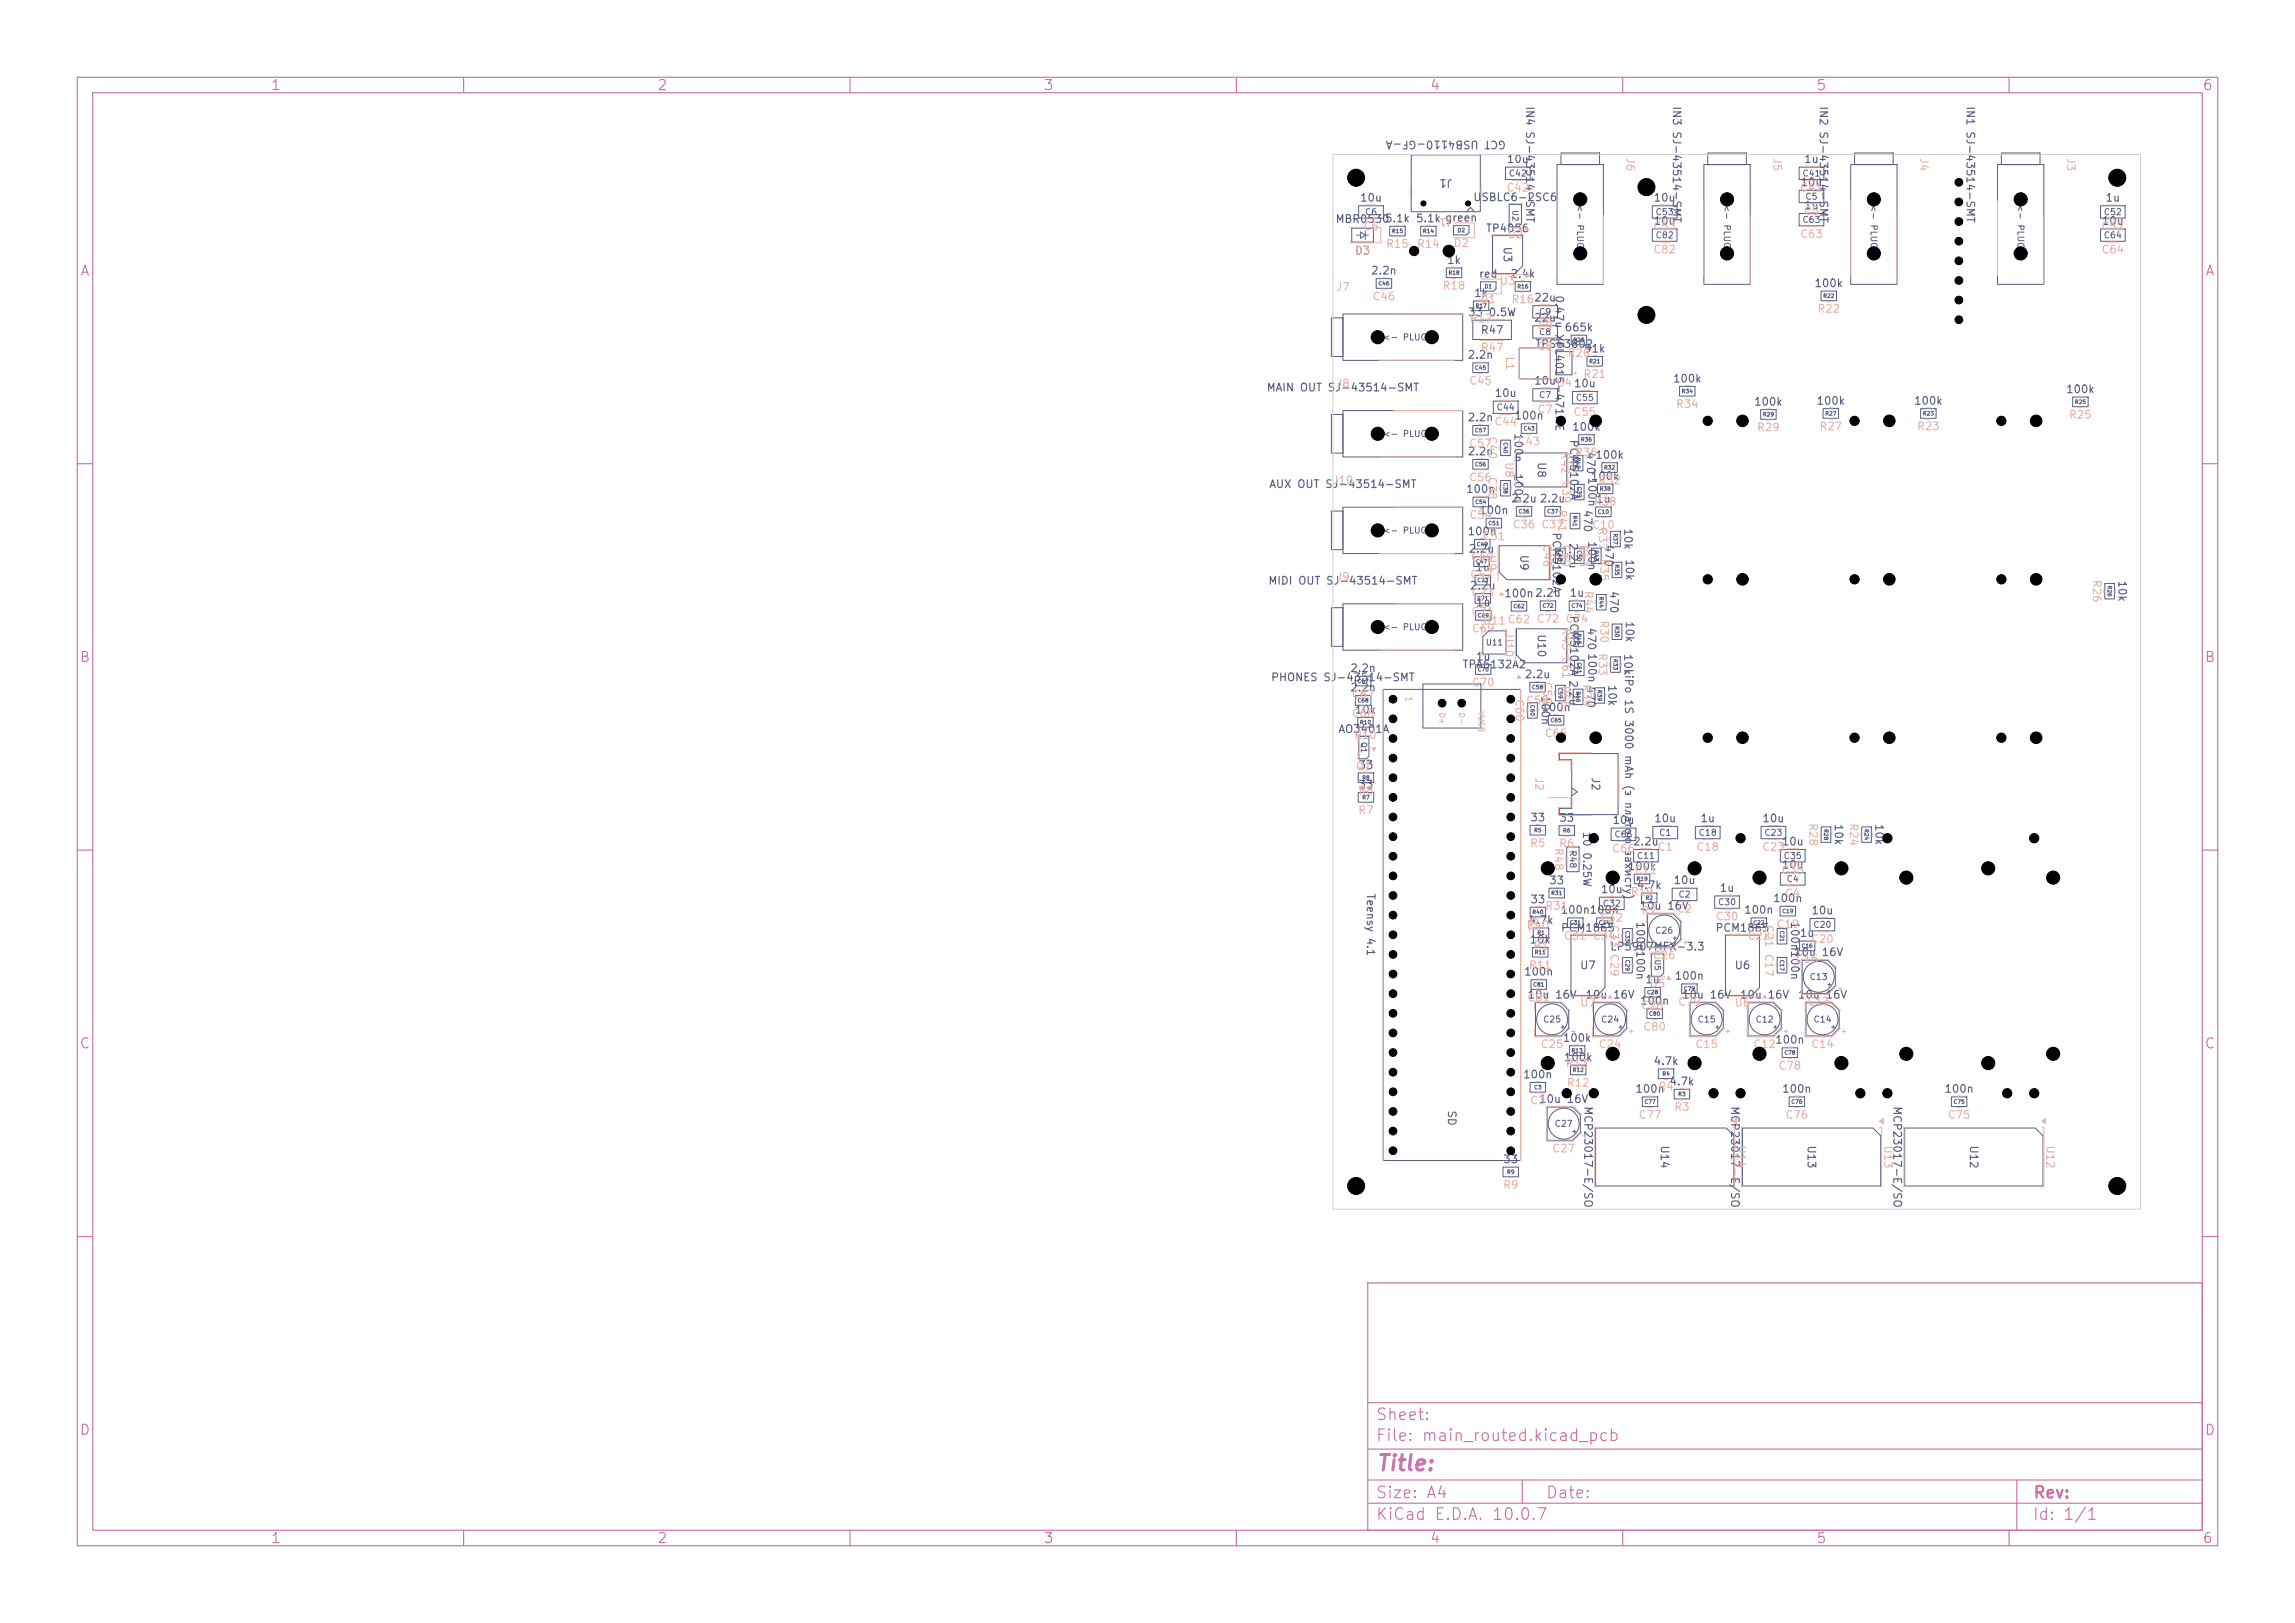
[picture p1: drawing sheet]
<svg xmlns="http://www.w3.org/2000/svg" width="297mm" height="210mm" viewBox="0 0 297 210" stroke-linecap="round" stroke-linejoin="round" font-family="sans-serif">
<defs><g id="words">
<text font-size="2" fill="#c872ab" x="178" y="190.8">Title:</text>
<g font-size="1.5" fill="#c872ab">
<text x="178" y="184.1">Sheet:</text>
<text x="178" y="186.8">File: main_routed.kicad_pcb</text>
<text x="178" y="197">KiCad E.D.A. 10.0.7</text>
<text x="178" y="194.2">Size: A4</text>
<text x="200" y="194.2">Date:</text>
<text x="263" y="197">Id: 1/1</text>
<text x="263" y="194.2">Rev:</text>
</g>
<g font-size="1.3" fill="#c872ab">
<text x="35" y="12">1</text>
<text x="85" y="12">2</text>
<text x="135" y="12">3</text>
<text x="185" y="12">4</text>
<text x="235" y="12">5</text>
<text x="285" y="12">6</text>
<text x="10.3" y="36">A</text>
<text x="285.3" y="36">A</text>
<text x="10.2" y="86">B</text>
<text x="285.2" y="86">B</text>
<text x="10.2" y="136">C</text>
<text x="285.2" y="136">C</text>
<text x="10.2" y="186">D</text>
<text x="285.2" y="186">D</text>
<text x="35" y="200">1</text>
<text x="85" y="200">2</text>
<text x="135" y="200">3</text>
<text x="185" y="200">4</text>
<text x="235" y="200">5</text>
<text x="285" y="200">6</text>
</g>
<g font-size="1" fill="#585d84">
<text x="195" y="18" transform="rotate(180 195 18)">GCT USB4110-GF-A</text>
<text x="197.2" y="13.7" transform="rotate(90 197.2 13.7)">IN4 SJ-43514-SMT</text>
<text x="216.2" y="13.7" transform="rotate(90 216.2 13.7)">IN3 SJ-43514-SMT</text>
<text x="235.2" y="13.7" transform="rotate(90 235.2 13.7)">IN2 SJ-43514-SMT</text>
<text x="254.2" y="13.7" transform="rotate(90 254.2 13.7)">IN1 SJ-43514-SMT</text>
<text x="188.1" y="23" transform="rotate(180 188.1 23)">J1</text>
<text x="194.9" y="21.3">10u</text>
<text x="233.4" y="21.3">1u</text>
<text x="172.8" y="29.1">MBR0530</text>
<text x="175.9" y="26.3">10u</text>
<text x="179.2" y="29">5.1k 5.1k green</text>
<text x="190.6" y="26.3">USBLC6-2SC6</text>
<text x="213.9" y="29.3">10u</text>
<text x="213.9" y="26.3">10u</text>
<text x="232.9" y="24.3">10u</text>
<text x="233.4" y="27.3">1u</text>
<text x="271.9" y="29.3">10u</text>
<text x="272.4" y="26.3">1u</text>
<text x="175.3" y="33.2">D3</text>
<text x="177.4" y="35.8">2.2n</text>
<text x="187.2" y="34.4">1k</text>
<text x="192.2" y="30.3">TP4056</text>
<text x="194.3" y="31.8" transform="rotate(90 194.3 31.8)">U3</text>
<text x="189.9" y="41.2">33 0.5W</text>
<text x="190.7" y="38.7">1k</text>
<text x="191.3" y="36.2">red</text>
<text x="195.4" y="36.2">2.4k</text>
<text x="198.5" y="41.9">22u</text>
<text x="201.1" y="38.1" transform="rotate(90 201.1 38.1)">0.47u XFL4015-471ME</text>
<text x="234.7" y="37.4">100k</text>
<text x="189.9" y="46.7">2.2n</text>
<text x="191.5" y="43.4">R47</text>
<text x="198.6" y="45.3">TPS63802</text>
<text x="202.4" y="43.1">665k</text>
<text x="204.9" y="45.9">91k</text>
<text x="163.8" y="50.9">MAIN OUT SJ-43514-SMT</text>
<text x="193.3" y="51.6">10u</text>
<text x="198.5" y="50">10u</text>
<text x="216.4" y="49.7">100k</text>
<text x="226.9" y="52.7">100k</text>
<text x="235" y="52.6">100k</text>
<text x="247.6" y="52.6">100k</text>
<text x="267.3" y="51.1">100k</text>
<text x="189.9" y="59.2">2.2n</text>
<text x="189.9" y="54.8">2.2n</text>
<text x="195.8" y="56" transform="rotate(90 195.8 56)">100n</text>
<text x="195.9" y="54.5">100n</text>
<text x="198.7" y="59.7" transform="rotate(90 198.7 59.7)">U8</text>
<text x="202.9" y="56.8" transform="rotate(90 202.9 56.8)">PCM5102A</text>
<text x="203.4" y="56">100k</text>
<text x="205.1" y="58.4" transform="rotate(90 205.1 58.4)">470</text>
<text x="206.4" y="59.6">100k</text>
<text x="164.2" y="63.4">AUX OUT SJ-43514-SMT</text>
<text x="189.6" y="64">100n</text>
<text x="195.5" y="65.3">2.2u 2.2u</text>
<text x="195.8" y="61.2" transform="rotate(90 195.8 61.2)">100n</text>
<text x="204.7" y="65.9" transform="rotate(90 204.7 65.9)">470</text>
<text x="205.3" y="61.7" transform="rotate(90 205.3 61.7)">100n</text>
<text x="205.8" y="62.4">100k</text>
<text x="206.5" y="65.3">1u</text>
<text x="189.8" y="69.5">100n</text>
<text x="190" y="71.8">2.2u</text>
<text x="191.3" y="66.8">100n</text>
<text x="196.5" y="71.7" transform="rotate(90 196.5 71.7)">U9</text>
<text x="200.7" y="68.8" transform="rotate(90 200.7 68.8)">PCM5102A</text>
<text x="202.8" y="70.2" transform="rotate(90 202.8 70.2)">2.2u</text>
<text x="205.3" y="69.9" transform="rotate(90 205.3 69.9)">100n</text>
<text x="207.5" y="70.4" transform="rotate(90 207.5 70.4)">470</text>
<text x="210" y="68.3" transform="rotate(90 210 68.3)">10k</text>
<text x="164.1" y="75.9">MIDI OUT SJ-43514-SMT</text>
<text x="190.1" y="76.5">2.2u</text>
<text x="190.9" y="74.1">1u</text>
<text x="194.6" y="77.5">100n2.2u</text>
<text x="203.1" y="77.5">1u</text>
<text x="208.1" y="76.4" transform="rotate(90 208.1 76.4)">470</text>
<text x="210.2" y="72.3" transform="rotate(90 210.2 72.3)">10k</text>
<text x="273.9" y="75" transform="rotate(90 273.9 75)">10k</text>
<text x="190.9" y="78.7">1u</text>
<text x="198.7" y="82" transform="rotate(90 198.7 82)">U10</text>
<text x="202.9" y="79.6" transform="rotate(90 202.9 79.6)">PCM5102A 2.2u</text>
<text x="205.2" y="81.1" transform="rotate(90 205.2 81.1)">470</text>
<text x="210.2" y="80.3" transform="rotate(90 210.2 80.3)">10k</text>
<text x="164.4" y="88.4">PHONES SJ-43514-SMT</text>
<text x="174.7" y="89.7">2.2n</text>
<text x="174.7" y="87.2">2.2n</text>
<text x="189.2" y="86.7">TPA6132A2</text>
<text x="190.9" y="85.7">1u</text>
<text x="197.2" y="88">2.2u</text>
<text x="199.3" y="89.9" transform="rotate(90 199.3 89.9)">100n</text>
<text x="205.3" y="84.4" transform="rotate(90 205.3 84.4)">100n 470</text>
<text x="207.9" y="88.5" transform="rotate(90 207.9 88.5)">10k</text>
<text x="210" y="84.5" transform="rotate(90 210 84.5)">10k</text>
<text x="210" y="86.4" transform="rotate(90 210 86.4)">LiPo 1S 3000 mAh (з платою захисту)</text>
<text x="173.1" y="95.1">AO3401A</text>
<text x="175.3" y="92.6">10k</text>
<text x="199.4" y="92.3">100n</text>
<text x="175.7" y="99.7">33</text>
<text x="205.7" y="100.5" transform="rotate(90 205.7 100.5)">J2</text>
<text x="175.7" y="102.3">33</text>
<text x="198" y="106.5">33</text>
<text x="201.7" y="106.6">33</text>
<text x="204.6" y="107.5" transform="rotate(90 204.6 107.5)">10 0.25W</text>
<text x="208.6" y="106.9">10u</text>
<text x="214" y="106.6">10u</text>
<text x="220" y="106.6">1u</text>
<text x="228" y="106.6">10u</text>
<text x="237.2" y="106.5" transform="rotate(90 237.2 106.5)">10k</text>
<text x="242.5" y="106.5" transform="rotate(90 242.5 106.5)">10k</text>
<text x="210.6" y="112.8">100k</text>
<text x="211.3" y="109.6">2.2u</text>
<text x="230.5" y="109.6">10u</text>
<text x="230.5" y="112.6">10u</text>
<text x="176.6" y="115.5" transform="rotate(90 176.6 115.5)">Teensy 4.1</text>
<text x="197.7" y="119.8">4.7k</text>
<text x="198" y="117.1">33</text>
<text x="200.4" y="114.7">33</text>
<text x="201.9" y="118.5">100n100n</text>
<text x="207.1" y="115.8">10u</text>
<text x="211.5" y="119.2" transform="rotate(90 211.5 119.2)">100n100n</text>
<text x="211.7" y="115.3">4.7k</text>
<text x="212.1" y="118">10u 16V</text>
<text x="216.5" y="114.6">10u</text>
<text x="222.5" y="115.6">1u</text>
<text x="225.6" y="118.5">100n</text>
<text x="229.4" y="117">100n</text>
<text x="231.5" y="119.2" transform="rotate(90 231.5 119.2)">100n100n</text>
<text x="234.3" y="118.6">10u</text>
<text x="197.9" y="122.3">10k</text>
<text x="201.9" y="120.8">PCM1865</text>
<text x="204.4" y="125.7">U7</text>
<text x="208.3" y="123.2">LP5907MFX-3.3</text>
<text x="221.9" y="120.8">PCM1865</text>
<text x="224.4" y="125.7">U6</text>
<text x="232.1" y="124">10u 16V</text>
<text x="232.8" y="121.5">1u</text>
<text x="197.2" y="126.5">100n</text>
<text x="197.6" y="129.5">10u 16V</text>
<text x="205.1" y="129.5">10u 16V</text>
<text x="212.2" y="130.2">100n</text>
<text x="212.8" y="127.5">1u</text>
<text x="216.7" y="127">100n</text>
<text x="217.6" y="129.5">10u 16V</text>
<text x="225.1" y="129.5">10u 16V</text>
<text x="232.6" y="129.5">10u 16V</text>
<text x="202.2" y="135.1">100k</text>
<text x="202.3" y="137.6">100k</text>
<text x="229.7" y="135.3">100n</text>
<text x="187.1" y="143.6" transform="rotate(90 187.1 143.6)">SD</text>
<text x="197" y="139.8">100n</text>
<text x="199.1" y="143">10u 16V</text>
<text x="204.8" y="143.1" transform="rotate(90 204.8 143.1)">MCP23017-E/SO</text>
<text x="211.6" y="141.6">100n</text>
<text x="213.9" y="138">4.7k</text>
<text x="216" y="140.7">4.7k</text>
<text x="223.8" y="143.1" transform="rotate(90 223.8 143.1)">MCP23017-E/SO</text>
<text x="230.6" y="141.6">100n</text>
<text x="244.8" y="143.1" transform="rotate(90 244.8 143.1)">MCP23017-E/SO</text>
<text x="251.6" y="141.6">100n</text>
<text x="214.7" y="148.1" transform="rotate(90 214.7 148.1)">U14</text>
<text x="233.7" y="148.1" transform="rotate(90 233.7 148.1)">U13</text>
<text x="254.7" y="148.1" transform="rotate(90 254.7 148.1)">U12</text>
<text x="194.5" y="150.8">33</text>
</g>
<g font-size="1" fill="#e8b2a7">
<text x="210.2" y="20.3" transform="rotate(90 210.2 20.3)">J6</text>
<text x="229.2" y="20.3" transform="rotate(90 229.2 20.3)">J5</text>
<text x="248.2" y="20.3" transform="rotate(90 248.2 20.3)">J4</text>
<text x="267.2" y="20.3" transform="rotate(90 267.2 20.3)">J3</text>
<text x="188.1" y="28" transform="rotate(180 188.1 28)">J1</text>
<text x="194.9" y="25">C42</text>
<text x="232.9" y="25">C41</text>
<text x="233.4" y="28">C5</text>
<text x="176.4" y="30">C6</text>
<text x="179.3" y="32.3">R15</text>
<text x="183.3" y="32.3">R14</text>
<text x="188" y="32.2">D2</text>
<text x="195" y="31.1">U2</text>
<text x="213.9" y="33">C82</text>
<text x="213.9" y="30">C53</text>
<text x="232.9" y="31">C63</text>
<text x="271.9" y="33">C64</text>
<text x="271.9" y="30">C52</text>
<text x="172.8" y="37.9">J7</text>
<text x="177.5" y="39.1">C46</text>
<text x="186.6" y="37.7">R18</text>
<text x="190.1" y="42">R17</text>
<text x="191.5" y="39.5">D1</text>
<text x="194" y="37.1">U3</text>
<text x="195.5" y="39.5">R1622u</text>
<text x="235.1" y="40.7">R22</text>
<text x="191.5" y="45.7">R47</text>
<text x="194.7" y="46" transform="rotate(90 194.7 46)">L1</text>
<text x="198.9" y="43">C9</text>
<text x="198.9" y="45.6">C8</text>
<text x="202.8" y="46.4">R20</text>
<text x="172.8" y="50.4">J8</text>
<text x="190" y="50">C45</text>
<text x="198.9" y="53.7">C7</text>
<text x="201.3" y="50.3">U410u</text>
<text x="204.8" y="49.2">R21</text>
<text x="216.8" y="53">R34</text>
<text x="190" y="58.1">C57</text>
<text x="192.4" y="56.4" transform="rotate(90 192.4 56.4)">C40</text>
<text x="193.3" y="55.3">C44</text>
<text x="194.5" y="59.7" transform="rotate(90 194.5 59.7)">U8</text>
<text x="196.3" y="57.9">C43</text>
<text x="201.8" y="58.4" transform="rotate(90 201.8 58.4)">R42 C39</text>
<text x="203.5" y="54.1">C55</text>
<text x="203.8" y="59.3">R36</text>
<text x="227.3" y="56">R29</text>
<text x="235.4" y="55.9">R27</text>
<text x="248" y="55.9">R23</text>
<text x="267.7" y="54.4">R25</text>
<text x="172.4" y="62.9">J10</text>
<text x="190" y="62.5">C56</text>
<text x="192.4" y="61.6" transform="rotate(90 192.4 61.6)">C38</text>
<text x="201.4" y="65.9" transform="rotate(90 201.4 65.9)">R41</text>
<text x="206.2" y="65.7">R38</text>
<text x="206.8" y="62.9">R32</text>
<text x="190.1" y="67.4">C54</text>
<text x="191.8" y="70.1">C51</text>
<text x="192.3" y="71.7" transform="rotate(90 192.3 71.7)">U9</text>
<text x="195.7" y="68.6">C36 C37</text>
<text x="199.5" y="70.4" transform="rotate(90 199.5 70.4)">C48</text>
<text x="201.9" y="70.4" transform="rotate(90 201.9 70.4)">C50</text>
<text x="204.2" y="70.4" transform="rotate(90 204.2 70.4)">R43</text>
<text x="205.9" y="68.7">C10</text>
<text x="206.7" y="68.2" transform="rotate(90 206.7 68.2)">R37</text>
<text x="172.8" y="75.4">J9</text>
<text x="190.2" y="75.1">C47</text>
<text x="190.3" y="72.9">C49</text>
<text x="190.3" y="77.5">C73</text>
<text x="204.8" y="76.4" transform="rotate(90 204.8 76.4)">R44</text>
<text x="206.9" y="72.2" transform="rotate(90 206.9 72.2)">R35</text>
<text x="270.6" y="74.9" transform="rotate(90 270.6 74.9)">R26</text>
<text x="190.3" y="79.9">C71</text>
<text x="190.4" y="82.1">C69</text>
<text x="191.8" y="81.1">U11C62 C72 C74</text>
<text x="194.5" y="82" transform="rotate(90 194.5 82)">U10</text>
<text x="201.9" y="81.1" transform="rotate(90 201.9 81.1)">R45 C61 R46</text>
<text x="206.9" y="80.2" transform="rotate(90 206.9 80.2)">R30</text>
<text x="190.4" y="89.1">C70</text>
<text x="199.5" y="88.1" transform="rotate(90 199.5 88.1)">C59</text>
<text x="204.6" y="88.4" transform="rotate(90 204.6 88.4)">R39</text>
<text x="206.7" y="84.4" transform="rotate(90 206.7 84.4)">R33</text>
<text x="174.9" y="93.1">C68</text>
<text x="174.9" y="90.6">C67</text>
<text x="175.2" y="95.9">R10</text>
<text x="195.9" y="90.4" transform="rotate(90 195.9 90.4)">C60</text>
<text x="197.4" y="91.4">C58</text>
<text x="199.8" y="95.6">C65</text>
<text x="175.4" y="99.9">Q1</text>
<text x="198.4" y="100.5" transform="rotate(90 198.4 100.5)">J2</text>
<text x="175.7" y="103">R8</text>
<text x="175.7" y="105.6">R7</text>
<text x="233.9" y="106.4" transform="rotate(90 233.9 106.4)">R28</text>
<text x="239.2" y="106.4" transform="rotate(90 239.2 106.4)">R24</text>
<text x="197.9" y="109.8">R5</text>
<text x="201" y="109.6" transform="rotate(90 201 109.6)">R48</text>
<text x="201.7" y="109.9">R6</text>
<text x="208.5" y="110.6">C66</text>
<text x="211.4" y="113.3">C11</text>
<text x="214.4" y="110.3">C1</text>
<text x="219.4" y="110.3">C18</text>
<text x="227.9" y="110.3">C23</text>
<text x="230.4" y="113.3">C35</text>
<text x="197.6" y="118.6" transform="rotate(90 197.6 118.6)">U1</text>
<text x="199.9" y="118">R31</text>
<text x="207" y="119.5">C32</text>
<text x="208.2" y="119.6" transform="rotate(90 208.2 119.6)">C33 C29</text>
<text x="210.9" y="116.1">R19</text>
<text x="212.4" y="118.6">R2</text>
<text x="216.9" y="118.3">C2</text>
<text x="221.9" y="119.3">C30</text>
<text x="228.2" y="119.6" transform="rotate(90 228.2 119.6)">C21 C17</text>
<text x="230.9" y="116.3">C4</text>
<text x="197.5" y="120.4">R40</text>
<text x="197.8" y="125.6">R11</text>
<text x="198.4" y="123.1">R1</text>
<text x="202.3" y="121.8">C31 C34</text>
<text x="213.8" y="124.4">C26</text>
<text x="226.1" y="121.8">C22</text>
<text x="229.8" y="120.3">C19</text>
<text x="232.3" y="124.8">C16</text>
<text x="234.3" y="122.3">C20</text>
<text x="197.6" y="129.8">C81</text>
<text x="204.4" y="130.5">U7</text>
<text x="212.3" y="130.8">C28</text>
<text x="213.4" y="128">U5</text>
<text x="217.1" y="130.4">C79</text>
<text x="224.4" y="130.5">U6</text>
<text x="233.8" y="130.4">C13</text>
<text x="199.3" y="135.9">C25</text>
<text x="206.8" y="135.9">C24</text>
<text x="212.6" y="133.6">C80</text>
<text x="219.3" y="135.9">C15</text>
<text x="226.8" y="135.9">C12</text>
<text x="234.3" y="135.9">C14</text>
<text x="197.9" y="143.1">C3</text>
<text x="202.5" y="138.4">R13</text>
<text x="202.7" y="140.9">R12</text>
<text x="214.5" y="141.3">R4</text>
<text x="216.6" y="144">R3</text>
<text x="230.1" y="138.6">C78</text>
<text x="200.8" y="149.4">C27</text>
<text x="212" y="145">C77</text>
<text x="224.6" y="148.1" transform="rotate(90 224.6 148.1)">U14</text>
<text x="231" y="145">C76</text>
<text x="243.6" y="148.1" transform="rotate(90 243.6 148.1)">U13</text>
<text x="252" y="145">C75</text>
<text x="264.6" y="148.1" transform="rotate(90 264.6 148.1)">U12</text>
<text x="194.4" y="154.1">R9</text>
</g>
<g font-size=".8" fill="#585d84">
<text x="195.2" y="23">C42</text>
<text x="233.2" y="23">C41</text>
<text x="176.6" y="28">C6</text>
<text x="203.9" y="26.4" transform="rotate(90 203.9 26.4)">&lt;- PLUG</text>
<text x="214.2" y="28">C53</text>
<text x="222.9" y="26.4" transform="rotate(90 222.9 26.4)">&lt;- PLUG</text>
<text x="233.2" y="29">C63</text>
<text x="233.6" y="26">C5</text>
<text x="241.9" y="26.4" transform="rotate(90 241.9 26.4)">&lt;- PLUG</text>
<text x="260.9" y="26.4" transform="rotate(90 260.9 26.4)">&lt;- PLUG</text>
<text x="272.2" y="28">C52</text>
<text x="214.2" y="31">C82</text>
<text x="272.2" y="31">C64</text>
<text x="199.1" y="41">C9</text>
<text x="178.9" y="44.2">&lt;- PLUG</text>
<text x="199.1" y="43.6">C8</text>
<text x="193.6" y="53.3">C44</text>
<text x="199.1" y="51.7">C7</text>
<text x="203.9" y="52.1">C55</text>
<text x="178.9" y="56.7">&lt;- PLUG</text>
<text x="178.9" y="69.2">&lt;- PLUG</text>
<text x="178.9" y="81.7">&lt;- PLUG</text>
<text x="192.2" y="83.7">U11</text>
<text x="202.9" y="110" transform="rotate(90 202.9 110)">R48</text>
<text x="208.9" y="108.6">C66</text>
<text x="211.8" y="111.3">C11</text>
<text x="214.6" y="108.3">C1</text>
<text x="219.8" y="108.3">C18</text>
<text x="228.3" y="108.3">C23</text>
<text x="230.8" y="111.3">C35</text>
<text x="207.3" y="117.5">C32</text>
<text x="217.1" y="116.3">C2</text>
<text x="222.3" y="117.3">C30</text>
<text x="231.1" y="114.3">C4</text>
<text x="214.1" y="121">C26</text>
<text x="234.6" y="120.3">C20</text>
<text x="234.1" y="127">C13</text>
<text x="199.6" y="132.5">C25</text>
<text x="207.1" y="132.5">C24</text>
<text x="219.6" y="132.5">C15</text>
<text x="227.1" y="132.5">C12</text>
<text x="234.6" y="132.5">C14</text>
<text x="201.1" y="146">C27</text>
</g>
<text font-size=".8" fill="#e8b2a7" x="181.7" y="90" transform="rotate(90 181.7 90)">1</text>
<g font-size=".7" fill="#585d84">
<text x="195.6" y="27.1" transform="rotate(90 195.6 27.1)">U2</text>
<text x="176" y="95.9" transform="rotate(90 176 95.9)">Q1</text>
<text x="214" y="124.1" transform="rotate(90 214 124.1)">U5</text>
</g>
<g font-size=".7" fill="#e8b2a7">
<text x="186.1" y="92.1" transform="rotate(90 186.1 92.1)">D+</text>
<text x="188.6" y="92.1" transform="rotate(90 188.6 92.1)">D-</text>
<text x="191.2" y="92" transform="rotate(90 191.2 92)">VUSB</text>
</g>
<g font-size=".5" fill="#585d84">
<text x="180.1" y="30.3">R15</text>
<text x="184.1" y="30.3">R14</text>
<text x="187.4" y="35.7">R18</text>
<text x="188.6" y="30.2">D2</text>
<text x="178.3" y="37.1">C46</text>
<text x="190.9" y="39.9">R17</text>
<text x="192.1" y="37.4">D1</text>
<text x="196.3" y="37.4">R16</text>
<text x="235.9" y="38.7">R22</text>
<text x="190.8" y="48">C45</text>
<text x="203.6" y="44.4">R20</text>
<text x="205.6" y="47.1">R21</text>
<text x="217.6" y="51">R34</text>
<text x="236.2" y="53.9">R27</text>
<text x="248.8" y="53.9">R23</text>
<text x="268.5" y="52.4">R25</text>
<text x="190.8" y="56.1">C57</text>
<text x="194.4" y="57.2" transform="rotate(90 194.4 57.2)">C40</text>
<text x="197.1" y="55.8">C43</text>
<text x="203.8" y="59.1" transform="rotate(90 203.8 59.1)">R42</text>
<text x="204.5" y="57.3">R36</text>
<text x="228.1" y="54">R29</text>
<text x="190.8" y="60.5">C56</text>
<text x="190.9" y="65.3">C54</text>
<text x="194.4" y="62.4" transform="rotate(90 194.4 62.4)">C38</text>
<text x="204" y="62.9" transform="rotate(90 204 62.9)">C39</text>
<text x="207" y="63.6">R38</text>
<text x="207.5" y="60.9">R32</text>
<text x="191.1" y="70.8">C49</text>
<text x="192.6" y="68.1">C51</text>
<text x="196.5" y="66.6">C36</text>
<text x="200.2" y="66.6">C37</text>
<text x="201.5" y="71.1" transform="rotate(90 201.5 71.1)">C48</text>
<text x="203.4" y="66.6" transform="rotate(90 203.4 66.6)">R41</text>
<text x="204" y="71.1" transform="rotate(90 204 71.1)">C50</text>
<text x="206.2" y="71.1" transform="rotate(90 206.2 71.1)">R43</text>
<text x="206.7" y="66.6">C10</text>
<text x="208.7" y="69" transform="rotate(90 208.7 69)">R37</text>
<text x="191" y="73.1">C47</text>
<text x="191.1" y="75.4">C73</text>
<text x="191.1" y="77.8">C71</text>
<text x="206.8" y="77.1" transform="rotate(90 206.8 77.1)">R44</text>
<text x="208.9" y="73" transform="rotate(90 208.9 73)">R35</text>
<text x="272.6" y="75.7" transform="rotate(90 272.6 75.7)">R26</text>
<text x="191.2" y="80">C69</text>
<text x="195.8" y="78.8">C62</text>
<text x="199.6" y="78.8">C72</text>
<text x="203.3" y="78.8">C74</text>
<text x="203.9" y="81.9" transform="rotate(90 203.9 81.9)">R45</text>
<text x="208.9" y="81" transform="rotate(90 208.9 81)">R30</text>
<text x="175.6" y="88.5">C67</text>
<text x="191.2" y="87">C70</text>
<text x="198.2" y="89.3">C58</text>
<text x="201.5" y="88.9" transform="rotate(90 201.5 88.9)">C59</text>
<text x="203.8" y="89.4" transform="rotate(90 203.8 89.4)">R46</text>
<text x="204" y="85.6" transform="rotate(90 204 85.6)">C61</text>
<text x="206.6" y="89.2" transform="rotate(90 206.6 89.2)">R39</text>
<text x="208.7" y="85.2" transform="rotate(90 208.7 85.2)">R33</text>
<text x="175.6" y="91">C68</text>
<text x="175.9" y="93.8">R10</text>
<text x="197.9" y="91.1" transform="rotate(90 197.9 91.1)">C60</text>
<text x="200.6" y="93.6">C65</text>
<text x="176.2" y="101">R8</text>
<text x="176.2" y="103.6">R7</text>
<text x="198.5" y="107.8">R5</text>
<text x="202.2" y="107.8">R6</text>
<text x="235.9" y="107.2" transform="rotate(90 235.9 107.2)">R28</text>
<text x="241.2" y="107.2" transform="rotate(90 241.2 107.2)">R24</text>
<text x="198.2" y="118.4">R40</text>
<text x="200.7" y="115.9">R31</text>
<text x="203.1" y="119.8">C31</text>
<text x="206.8" y="119.8">C34</text>
<text x="211.7" y="114.1">R19</text>
<text x="212.9" y="116.6">R2</text>
<text x="226.8" y="119.8">C22</text>
<text x="230.6" y="118.3">C19</text>
<text x="198.6" y="123.6">R11</text>
<text x="198.9" y="121.1">R1</text>
<text x="210.2" y="120.4" transform="rotate(90 210.2 120.4)">C33</text>
<text x="210.2" y="124.1" transform="rotate(90 210.2 124.1)">C29</text>
<text x="230.2" y="120.4" transform="rotate(90 230.2 120.4)">C21</text>
<text x="230.2" y="124.1" transform="rotate(90 230.2 124.1)">C17</text>
<text x="233.1" y="122.8">C16</text>
<text x="198.4" y="127.8">C81</text>
<text x="213.1" y="128.8">C28</text>
<text x="213.4" y="131.5">C80</text>
<text x="217.9" y="128.3">C79</text>
<text x="203.3" y="136.3">R13</text>
<text x="230.9" y="136.6">C78</text>
<text x="198.5" y="141.1">C3</text>
<text x="203.5" y="138.8">R12</text>
<text x="212.8" y="142.9">C77</text>
<text x="215.1" y="139.3">R4</text>
<text x="217.1" y="142">R3</text>
<text x="231.8" y="142.9">C76</text>
<text x="252.8" y="142.9">C75</text>
<text x="195" y="152">R9</text>
</g>
</g></defs>
<g fill="none" stroke="#c872ab" stroke-width=".15">
<path d="M10 10h277v190h-277zM12 12h273v186h-273zM60 10v2M110 10v2M160 10v2M210 10v2M260 10v2M10 60h2M285 60h2M10 110h2M285 110h2M10 160h2"/>
<path d="M177 166h108v32h-108zM285 160h2M60 198v2M110 198v2M160 198v2M177 194.5h108M177 191.5h108M177 187.5h108M177 181.5h108M197 191.5v3M210 198v2M260 198v2"/>
<path d="M261 191.5v6.5"/>
</g>
<g fill="none" stroke="#585d84" stroke-width=".13">
<path d="M202 19.8h5v1.5h-5zM221 19.8h5v1.5h-5zM240 19.8h5v1.5h-5zM259 19.8h5v1.5h-5zM174.9 29.5h2.8v1.8h-2.8zM175.6 30.4h.5M175.8 26.6h3.2v1.6h-3.2zM176.1 30l.6 .4-.6 .4zM176.7 30.4h.4M176.7 29.9v1.1M178.1 36.1h2v1.2h-2zM179.9 29.3h2v1.2h-2z"/>
<path d="M182.6 20h9v7.4h-9zM183.9 29.3h2v1.2h-2zM187.2 34.7h2v1.2h-2zM188.1 29.2h2v.9l-.3 .3h-1.7zM189.8 27.4l.5-.6 .5 .6M190.7 38.9h2v1.3h-2zM191.6 36.5h2v.9l-.3 .3h-1.7zM193.2 30.5h3.9v3.9l-1 1h-2.9zM194.8 21.6h3.2v1.6h-3.2zM195.3 26.5h1.6v2.5l-.4 .4h-1.2zM196.1 36.4h2v1.3h-2zM198.4 39.6h3.2v1.6h-3.2z"/>
<path d="M201.5 21.3h6v15.5h-6zM213.8 29.6h3.2v1.6h-3.2zM213.8 26.6h3.2v1.6h-3.2zM220.5 21.3h6v15.5h-6zM232.8 24.6h3.2v1.6h-3.2zM232.8 21.6h3.2v1.6h-3.2zM232.8 27.6h3.2v1.6h-3.2zM235.7 37.7h2v1.2h-2zM239.5 21.3h6v15.5h-6zM258.5 21.3h6v15.5h-6zM271.8 29.6h3.2v1.6h-3.2zM271.8 26.6h3.2v1.6h-3.2z"/>
<path d="M172.3 53.6h1.5v5h-1.5zM172.3 41.1h1.5v5h-1.5zM173.8 53.1h15.5v6h-15.5zM173.8 40.6h15.5v6h-15.5zM190.6 47h2v1.2h-2zM190.6 41.4h5v2.5h-5zM190.6 59.5h2v1.2h-2zM190.6 55.1h2v1.2h-2zM193.3 51.9h3.2v1.6h-3.2zM194.2 57h1.3v2h-1.3zM196.3 58.6h6.5v4.4h-5.5l-1-1zM196.6 45h4v4h-4z"/>
<path d="M196.9 54.8h2v1.3h-2zM198.4 50.3h3.2v1.6h-3.2zM198.4 42.2h3.2v1.5h-3.2zM201.4 45.5h2v3h-2zM203.3 43.4h2v1.2h-2zM203.5 50.6h3.2v1.7h-3.2zM203.6 58.9h1.3v2h-1.3zM204.3 56.3h2v1.2h-2zM205.4 46.1h2v1.3h-2zM207.3 59.9h2v1.2h-2zM217.4 50h2v1.3h-2zM227.9 53h2v1.3h-2z"/>
<path d="M235.9 52.9h2v1.2h-2zM248.6 52.9h2v1.2h-2zM268.2 51.4h2v1.2h-2zM172.3 78.6h1.5v5h-1.5zM172.3 66.1h1.5v5h-1.5zM173.8 78.1h15.5v6h-15.5zM173.8 65.6h15.5v6h-15.5zM190.6 64.3h2v1.3h-2zM190.7 72h2v1.3h-2zM190.8 69.8h2v1.2h-2zM190.9 74.4h2v1.3h-2zM190.9 76.8h2v1.3h-2z"/>
<path d="M191 79h2v1.3h-2zM192.3 67.1h2v1.2h-2zM194 70.6h6.5v4.4h-5.5l-1-1zM194.2 62.2h1.3v2h-1.3zM195.6 77.8h2v1.3h-2zM196.2 65.6h2v1.2h-2zM199.3 77.8h2v1.2h-2zM199.9 65.6h2v1.2h-2zM201.3 70.9h1.3v2h-1.3zM203.1 77.8h2v1.2h-2zM203.2 66.4h1.3v2h-1.3zM203.8 62.7h1.2v2h-1.2z"/>
<path d="M203.8 70.9h1.2v2h-1.2zM206 70.9h1.2v2h-1.2zM206.5 65.6h2v1.3h-2zM206.6 76.9h1.3v2h-1.3zM206.7 62.6h2v1.3h-2zM208.4 68.7h1.3v2h-1.3zM208.6 72.7h1.3v2h-1.3zM272.4 75.5h1.2v2h-1.2zM175.4 90h2v1.3h-2zM175.4 87.5h2v1.3h-2zM175.7 92.8h2v1.3h-2zM175.9 95.3h1.3v2.6l-.4 .3h-.9z"/>
<path d="M179 89.2h17.8v61h-17.8zM184.1 88.5h7.5v5.7h-7.5zM191 86h2v1.3h-2zM192.6 81.6h2.3v3h-3v-2.2zM196.3 81.4h6.5v4.4h-5.5l-1-1zM197.7 90.9h1.3v2h-1.3zM198 88.3h2v1.2h-2zM200.4 92.6h2v1.2h-2zM201.3 88.7h1.3v2h-1.3zM201.8 97.5h7.6v7.9h-7.6v-.8h1.6v-6.3h-1.6zM203.6 89.2h1.3v2h-1.3zM203.7 81.7h1.3v2h-1.3z"/>
<path d="M203.8 85.4h1.2v2h-1.2zM206.4 89h1.2v2h-1.2zM208.4 85h1.3v2h-1.3zM208.6 80.7h1.3v2h-1.3zM175.8 100h2v1.3h-2zM175.8 102.5h2v1.3h-2zM198 106.8h2v1.3h-2zM198 117.4h2v1.2h-2zM200.5 114.9h2v1.3h-2zM201.8 106.8h2v1.3h-2zM202.8 109.6h1.6v3.2h-1.6zM202.9 118.8h2v1.2h-2z"/>
<path d="M203.4 102l.7 .5-.7 .5M206.6 118.8h2v1.2h-2zM207 116.1h3.2v1.6h-3.2zM208.5 107.1h3.2v1.7h-3.2zM211.4 109.9h3.2v1.6h-3.2zM211.5 113.1h2v1.3h-2zM212.4 115.6h2v1.2h-2zM213.2 118.2h3.3l1 1v2.3l-1 1h-3.3zM213.9 106.9h3.2v1.6h-3.2zM216.4 114.9h3.2v1.6h-3.2zM219.4 106.9h3.2v1.6h-3.2zM221.9 115.9h3.2v1.6h-3.2z"/>
<path d="M226.6 118.8h2v1.2h-2zM227.9 106.9h3.2v1.6h-3.2zM230.4 117.3h2v1.2h-2zM230.4 109.9h3.2v1.6h-3.2zM230.4 112.9h3.2v1.6h-3.2zM234.2 118.8h3.2v1.6h-3.2zM235.7 107h1.2v2h-1.2zM240.9 107h1.3v2h-1.3zM198.1 126.8h2v1.2h-2zM198.3 122.6h2v1.2h-2zM198.4 120.1h2v1.2h-2zM198.7 129.7h3.3l1 1v2.3l-1 1h-3.3z"/>
<path d="M202 132.9h.4M202.2 132.7v.4M203.1 135.3h2v1.3h-2zM203.2 137.8h2v1.3h-2zM203.3 121h4.4v6.8l-1 1h-3.4zM206.2 129.7h3.3l1 1v2.3l-1 1h-3.3zM209.5 132.9h.4M209.7 132.7v.4M210 120.1h1.2v2h-1.2zM210 123.9h1.2v2h-1.2zM212.9 127.8h2v1.2h-2zM213.1 130.5h2v1.3h-2z"/>
<path d="M213.7 123.4h1.6v2.5l-.4 .4h-1.2zM214.6 138.3h2v1.3h-2zM216.5 121.4h.4M216.7 121.2v.4M217.6 127.3h2v1.3h-2zM218.7 129.7h3.3l1 1v2.3l-1 1h-3.3zM222 132.9h.4M222.2 132.7v.4M223.3 121h4.4v6.8l-1 1h-3.4zM226.2 129.7h3.3l1 1v2.3l-1 1h-3.3zM229.5 132.9h.4M229.7 132.7v.4"/>
<path d="M230 120.1h1.2v2h-1.2zM230 123.9h1.2v2h-1.2zM230.6 135.6h2v1.2h-2zM232.9 121.8h2v1.2h-2zM233.2 124.2h3.3l1 1v2.3l-1 1h-3.3zM233.7 129.7h3.3l1 1v2.3l-1 1h-3.3zM236.5 127.4h.4M236.7 127.2v.4M237 132.9h.4M237.2 132.7v.4M194.5 151h2v1.3h-2zM198 140.1h2v1.2h-2z"/>
<path d="M200.2 143.2h3.3l1 1v2.3l-1 1h-3.3zM203.5 146.4h.4M203.7 146.2v.4M206.5 146h16.9l1 1v6.5h-17.9zM212.5 141.9h2v1.3h-2zM216.7 140.9h2v1.3h-2zM225.5 146h16.9l1 1v6.5h-17.9zM231.5 141.9h2v1.3h-2zM246.5 146h16.9l1 1v6.5h-17.9zM252.5 141.9h2v1.3h-2z"/>
<circle cx="200.9" cy="131.9" r="2"/>
<circle cx="208.4" cy="131.9" r="2"/>
<circle cx="215.4" cy="120.4" r="2"/>
<circle cx="220.9" cy="131.9" r="2"/>
<circle cx="228.4" cy="131.9" r="2"/>
<circle cx="235.4" cy="126.4" r="2"/>
<circle cx="235.9" cy="131.9" r="2"/>
<circle cx="202.4" cy="145.4" r="2"/>
</g>
<g fill="none" stroke="#e8b2a7" stroke-width=".13">
<path d="M195.7 21.5h1.4M195.7 23.3h1.4M199.2 39.4h1.5M233.7 24.5h1.4M233.7 26.3h1.4M199.2 41.3h1.5M203.1 67.2v.5M203.6 63.4v.5M204.6 67.2v.5M205.1 63.4v.5M205.8 71.7v.5M207.3 71.7v.5"/>
<path d="M175.7 97.3v1l1.6-.1M176.1 89.9h.6M176.1 91.4h.6M177.3 95.2h-1.6v1M177.3 96.3v.8M177.6 96.8h.4l-.2 .3zM207.4 118.7h.5M220.3 106.8h1.4M220.3 108.6h1.4M198.8 140h.5M207.4 120.1h.5M213.9 130.4h.5"/>
<path d="M213.9 131.9h.5M198.8 141.4h.5"/>
</g>
<path d="M177.6 96.8h.4l-.2 .3z" fill="#e8b2a7"/>
<g fill="none" stroke="#e8b2a7" stroke-width=".13">
<path d="M174.7 29.4h4v2h-4M193 30.5v-.1h4.2v.1M193 35.4v.1h4.2v-.1M197.7 35.4l.2 .3h-.4zM236.4 37.6h.5M236.4 39h.5M203.5 59.7v.5M205 59.7v.5M180.4 78.1h8.9M191.6 74.3h.6M191.6 75.8h.6M178.5 84.1h9.7"/>
<path d="M201.2 89.4v.5M202.7 89.4v.5M206.3 89.8v.4M207.7 89.8v.4M231.3 109.8h1.4M231.3 111.6h1.4M198.6 130.8v-1.2h3.5l1 1.1v.1M198.6 133v1.2h3.5l1-1.1v-.1M203.4 133.5h.5M203.6 133.2v.5M233.1 125.3v-1.2h3.5l1 1.1v.1M233.1 127.5v1.2h3.5l1-1.1v-.1"/>
<path d="M237.9 128h.5M238.1 127.7v.5"/>
</g>
<path d="M197.7 35.4l.2 .3h-.4z" fill="#e8b2a7"/>
<path d="M206.6 145.9h-.2v7.7h.2M224.3 145.9h.2v7.7h-.2M224.3 145.1l.4-.4v.7z" fill="none" stroke="#e8b2a7" stroke-width=".13"/>
<path d="M224.3 145.1l.4-.4v.7z" fill="#e8b2a7"/>
<path d="M213.6 123.4h1.8M213.6 126.4h1.8M213.6 124.5v.8M216 126.4l.2 .3h-.5z" fill="none" stroke="#e8b2a7" stroke-width=".13"/>
<path d="M216 126.4l.2 .3h-.5z" fill="#e8b2a7"/>
<path d="M184.6 29.2h.5M184.6 30.6h.5M191.4 38.8h.5M220.5 26v9.7M226.5 27.9v8.9M191.4 40.3h.5M196.1 58.5v4.6M202.9 58.5v4.6M196.6 64.7l.2 .3h-.5zM201.2 114.8h.5M201.2 116.3h.5" fill="none" stroke="#e8b2a7" stroke-width=".13"/>
<path d="M196.6 64.7l.2 .3h-.5z" fill="#e8b2a7"/>
<path d="M223.2 121v-.1h4.6v.1M223.2 128.8v.1h4.6v-.1M228.4 128.8l.2 .3h-.5z" fill="none" stroke="#e8b2a7" stroke-width=".13"/>
<path d="M228.4 128.8l.2 .3h-.5z" fill="#e8b2a7"/>
<g fill="none" stroke="#e8b2a7" stroke-width=".13">
<path d="M180.6 29.2h.5M180.6 30.6h.5M191.3 46.8h.6M191.3 48.3h.6M191.3 59.3h.6M191.6 41.3h3M191.6 44h3M196.6 45h4v4h-4zM199.2 50.2h1.5M199.2 52h1.5M204.4 50.5h1.4M204.4 52.4h1.4"/>
<path d="M191.3 60.8h.6M208.3 69.5v.5M208.5 73.5v.5M209.8 69.5v.5M210 73.5v.5M176.1 87.4h.6M176.1 88.9h.6M191.5 81.2h.5l-.2 .3zM191.8 84.3v.4h.5M191.8 81.8v.2M192.1 81.5h.2M194.5 81.5h.5v.5"/>
<path d="M195 84.3v.4h-.5M201.1 92.5h.5M201.1 93.9h.5M198.8 106.7h.4M198.8 108.2h.4M198.8 117.3h.5M198.8 118.8h.5M209.4 107h1.4M209.4 108.9h1.4M212.3 109.8h1.4M212.3 111.6h1.4M213.2 115.4h.5"/>
<path d="M213.2 116.9h.5M217.3 114.8h1.4M217.3 116.6h1.4M218.6 130.8v-1.2h3.5l1 1.1v.1M218.6 133v1.2h3.5l1-1.1v-.1M223.4 133.5h.5M223.6 133.2v.5"/>
<circle cx="203.9" cy="48.3" r=".1"/>
</g>
<path d="M191.5 81.2h.5l-.2 .3z" fill="#e8b2a7"/>
<g fill="none" stroke="#e8b2a7" stroke-width=".13">
<path d="M272.7 29.5h1.4M272.7 31.3h1.4M197 65.4h.5M197 66.9h.5M202.6 110.5v1.4M204.5 110.5v1.4M214.8 106.8h1.4M214.8 108.6h1.4M228.8 106.8h1.4M228.8 108.6h1.4M204 137.7h.5M204 139.2h.5"/>
<path d="M213.6 127.7h.5M213.6 129.1h.5M225.6 145.9h-.2v7.7h.2M243.3 145.9h.2v7.7h-.2M243.3 145.1l.4-.4v.7z"/>
</g>
<path d="M243.3 145.1l.4-.4v.7z" fill="#e8b2a7"/>
<g fill="none" stroke="#e8b2a7" stroke-width=".13">
<path d="M182.5 24.2v1.4M187.9 34.6h.5M187.9 36h.5M188.1 28.8h2.7v2h-2.7M190.9 28.1v.1h-.8M191.7 24.2v1.4M272.7 26.5h1.4M272.7 28.3h1.4M205.1 56.1h.4M205.1 57.6h.4M208.1 59.8h.4M228.6 52.9h.5"/>
<path d="M228.6 54.4h.5M249.3 52.8h.5M249.3 54.2h.5M269 51.3h.5M269 52.7h.5M191.4 64.2h.5M191.4 65.7h.5M191.6 76.7h.6M191.6 78.2h.6M194.1 62.9v.5M195.6 62.9v.5M196.3 77.7h.5"/>
<path d="M196.3 79.2h.5M203.6 71.7v.5M205.1 71.7v.5M207.2 65.5h.6M207.2 67h.6M208.1 61.2h.4M176.5 92.7h.4M176.5 94.2h.4M205.9 97.4h-4.2v1h1.6v1.3M209.5 99.1v4.7M200.4 103.2h2.9v1.3h-1.6v1h4.2M203.6 118.7h.5"/>
<path d="M231.3 112.8h1.4M231.3 114.6h1.4M240.8 107.8v.4M242.3 107.8v.4M198.9 126.7h.5M198.9 128.1h.5M203.2 121v-.1h4.6v.1M203.2 128.8v.1h4.6v-.1M203.6 120.1h.5M203.9 135.2h.4M203.9 136.7h.4M208.4 128.8l.2 .3h-.5z"/>
<path d="M209.9 120.9v.5M211.3 120.9v.5M233.6 130.8v-1.2h3.5l1 1.1v.1M233.6 133v1.2h3.5l1-1.1v-.1M238.4 133.5h.5M238.6 133.2v.5M200.1 144.3v-1.2h3.5l1 1.1v.1M200.1 146.5v1.2h3.5l1-1.1v-.1M204.9 147h.5M205.1 146.7v.5"/>
</g>
<path d="M208.4 128.8l.2 .3h-.5z" fill="#e8b2a7"/>
<path d="M233.7 21.5h1.4M233.7 23.3h1.4M196.1 81.3v4.6M196.6 87.4l.2 .4h-.5zM202.9 81.3v4.6" fill="none" stroke="#e8b2a7" stroke-width=".13"/>
<path d="M196.6 87.4l.2 .4h-.5z" fill="#e8b2a7"/>
<g fill="none" stroke="#e8b2a7" stroke-width=".13">
<path d="M178.5 59.1h9.7M180.4 53.1h8.9M236.7 52.8h.5M236.7 54.2h.5M191.7 78.9h.5M193.9 70.5v4.6M194.3 76.7l.3 .3h-.5zM200.6 70.5v4.6M206.5 77.7v.5M208 77.7v.5M191.7 80.4h.5M191.7 85.9h.5"/>
<path d="M191.7 87.4h.5M208.3 85.8v.4M209.8 85.8v.4M202.5 106.7h.5M202.5 108.2h.5M212.3 113h.4M212.3 114.5h.4M227.4 118.7h.5M199.1 122.5h.5M199.1 123.9h.5M206.1 130.8v-1.2h3.5l1 1.1v.1M206.1 133v1.2h3.5l1-1.1v-.1"/>
<path d="M210.9 133.5h.5M211.1 133.2v.5M218.4 127.2h.5M218.4 128.7h.5M227.4 120.1h.5M232.3 141.8h.5M232.3 143.3h.5"/>
</g>
<path d="M194.3 76.7l.3 .3h-.5z" fill="#e8b2a7"/>
<g fill="none" stroke="#e8b2a7" stroke-width=".13">
<path d="M176.7 26.5h1.4M176.7 28.3h1.4M195.2 26.4h1.8M195.2 29.4h1.8M197.6 29.4l.2 .4h-.5zM214.7 29.5h1.4M214.7 31.3h1.4M258.5 26v9.7M264.5 27.9v8.9M178.5 46.6h9.7M180.4 40.6h8.9M191.3 54.9h.6"/>
<path d="M191.3 56.4h.6M194.1 57.7v.5M195.6 57.7v.5M218.1 49.9h.5M218.1 51.4h.5M200.1 77.6h.5M200.1 79.1h.5M203.6 82.4v.5M203.6 86.2v.5M205.1 82.4v.5M205.1 86.2v.5M213.1 119.3v-1.2h3.5l1 1.1v.1"/>
<path d="M222.8 115.8h1.4M222.8 117.6h1.4M231.1 117.2h.5M231.1 118.6h.5M235.6 107.8v.4M237 107.8v.4M209.9 124.6v.6M211.3 124.6v.6M213.1 121.5v1.2h3.5l1-1.1v-.1M217.9 122h.5M218.1 121.7v.5M195.3 150.9h.4"/>
<path d="M195.3 152.4h.4"/>
</g>
<path d="M197.6 29.4l.2 .4h-.5z" fill="#e8b2a7"/>
<g fill="none" stroke="#e8b2a7" stroke-width=".13">
<path d="M178.8 35.9h.6M178.8 37.4h.6M191.6 36.1h2.7v1.9h-2.7M196.9 36.3h.4M196.9 37.8h.4M201.5 26v9.7M207.5 27.9v8.9M214.7 26.5h1.4M214.7 28.3h1.4M233.7 27.5h1.4M233.7 29.3h1.4M239.5 26v9.7"/>
<path d="M245.5 27.9v8.9M194.1 51.8h1.5M194.1 53.6h1.5M197.6 54.7h.5M197.6 56.2h.5M199.2 42h1.5M199.2 43.9h1.5M204.1 43.3h.5M204.1 44.7h.5M206.2 46h.4M206.2 47.5h.4M191.5 71.9h.5"/>
<path d="M191.5 73.4h.5M191.6 69.7h.5M191.6 71.2h.5M193.1 67h.5M193.1 68.4h.5M200.7 65.4h.5M200.7 66.9h.5M201.2 71.7v.5M202.7 71.7v.5M203.8 77.6h.5M203.8 79.1h.5M207.5 62.5h.5"/>
<path d="M207.5 64h.5M272.3 76.3v.4M273.7 76.3v.4M176.5 99.9h.5M179 89.2v61M196.8 89.2v61M197.6 91.7v.5M198.7 88.2h.5M198.7 89.7h.5M199.1 91.7v.5M203.5 89.9v.5M205 89.9v.5"/>
<path d="M208.5 81.5v.5M210 81.5v.5M176.5 101.4h.5M176.5 102.4h.5M176.5 103.9h.5M199.2 120h.5M207.9 116h1.4M207.9 117.8h1.4M199.2 121.4h.5M215.4 138.2h.4M215.4 139.7h.4M226.1 130.8v-1.2h3.5l1 1.1v.1"/>
<path d="M226.1 133v1.2h3.5l1-1.1v-.1M229.9 120.9v.5M229.9 124.6v.6M230.9 133.5h.5M231.1 133.2v.5M231.3 120.9v.5M231.3 124.6v.6M231.4 135.5h.5M231.4 136.9h.5M233.6 121.7h.5M233.6 123.1h.5M213.3 141.8h.5"/>
<path d="M213.3 143.3h.5M217.4 140.8h.5M217.4 142.3h.5M246.6 145.9h-.2v7.7h.2M253.3 141.8h.5M253.3 143.3h.5M264.3 145.9h.2v7.7h-.2M264.3 145.1l.4-.4v.7z"/>
</g>
<path d="M264.3 145.1l.4-.4v.7z" fill="#e8b2a7"/>
<path d="M178.5 71.6h9.7M180.4 65.6h8.9M235.1 118.7h1.5M235.1 120.6h1.5" fill="none" stroke="#e8b2a7" stroke-width=".13"/>
<path d="M172.5 20h104.5v136.5h-104.5z" fill="none" stroke="#d0d2cd" stroke-width=".13"/>
<g fill="#000" stroke="#000" stroke-width=".13">
<circle cx="175.5" cy="23" r="1.1"/>
<circle cx="183" cy="32.5" r=".6"/>
<circle cx="184.2" cy="26.3" r=".33"/>
<circle cx="187.5" cy="32.5" r=".75"/>
<circle cx="190" cy="26.3" r=".33"/>
<circle cx="204.5" cy="25.8" r=".85"/>
<circle cx="204.5" cy="32.8" r=".85"/>
<circle cx="213.1" cy="24.2" r="1.1"/>
<circle cx="223.5" cy="25.8" r=".85"/>
<circle cx="223.5" cy="32.8" r=".85"/>
<circle cx="242.5" cy="25.8" r=".85"/>
<circle cx="242.5" cy="32.8" r=".85"/>
<circle cx="253.5" cy="36.3" r=".5"/>
<circle cx="253.5" cy="23.6" r=".5"/>
<circle cx="253.5" cy="31.2" r=".5"/>
<circle cx="253.5" cy="26.1" r=".5"/>
<circle cx="253.5" cy="38.8" r=".5"/>
<circle cx="253.5" cy="28.7" r=".5"/>
<circle cx="253.5" cy="33.8" r=".5"/>
<circle cx="261.5" cy="32.8" r=".85"/>
<circle cx="261.5" cy="25.8" r=".85"/>
<circle cx="274" cy="23" r="1.1"/>
<circle cx="178.3" cy="56.1" r=".85"/>
<circle cx="178.3" cy="43.6" r=".85"/>
<circle cx="185.3" cy="56.1" r=".85"/>
<circle cx="185.3" cy="43.6" r=".85"/>
<circle cx="202" cy="54.5" r=".6"/>
<circle cx="206.5" cy="54.5" r=".75"/>
<circle cx="213.1" cy="40.7" r="1.1"/>
<circle cx="221" cy="54.5" r=".6"/>
<circle cx="225.5" cy="54.5" r=".75"/>
<circle cx="240" cy="54.5" r=".6"/>
<circle cx="244.5" cy="54.5" r=".75"/>
<circle cx="253.5" cy="41.4" r=".5"/>
<circle cx="259" cy="54.5" r=".6"/>
<circle cx="263.5" cy="54.5" r=".75"/>
<circle cx="178.3" cy="68.6" r=".85"/>
<circle cx="185.3" cy="68.6" r=".85"/>
<circle cx="202" cy="75" r=".6"/>
<circle cx="206.5" cy="75" r=".75"/>
<circle cx="221" cy="75" r=".6"/>
<circle cx="225.5" cy="75" r=".75"/>
<circle cx="240" cy="75" r=".6"/>
<circle cx="244.5" cy="75" r=".75"/>
<circle cx="259" cy="75" r=".6"/>
<circle cx="263.5" cy="75" r=".75"/>
<circle cx="178.3" cy="81.1" r=".85"/>
<circle cx="180.3" cy="95.6" r=".5"/>
<circle cx="180.3" cy="90.5" r=".5"/>
<circle cx="180.3" cy="93" r=".5"/>
<circle cx="180.3" cy="98.1" r=".5"/>
<circle cx="185.3" cy="81.1" r=".85"/>
<circle cx="186.6" cy="91" r=".5"/>
<circle cx="189.2" cy="91" r=".5"/>
<circle cx="195.5" cy="93" r=".5"/>
<circle cx="195.5" cy="90.5" r=".5"/>
<circle cx="195.5" cy="98.1" r=".5"/>
<circle cx="195.5" cy="95.6" r=".5"/>
<circle cx="202" cy="95.5" r=".6"/>
<circle cx="206.5" cy="95.5" r=".75"/>
<circle cx="221" cy="95.5" r=".6"/>
<circle cx="225.5" cy="95.5" r=".75"/>
<circle cx="240" cy="95.5" r=".6"/>
<circle cx="244.5" cy="95.5" r=".75"/>
<circle cx="259" cy="95.5" r=".6"/>
<circle cx="263.5" cy="95.5" r=".75"/>
<circle cx="180.3" cy="113.3" r=".5"/>
<circle cx="180.3" cy="105.7" r=".5"/>
<circle cx="180.3" cy="110.8" r=".5"/>
<circle cx="180.3" cy="118.4" r=".5"/>
<circle cx="180.3" cy="100.6" r=".5"/>
<circle cx="180.3" cy="103.2" r=".5"/>
<circle cx="180.3" cy="115.9" r=".5"/>
<circle cx="180.3" cy="108.3" r=".5"/>
<circle cx="195.5" cy="118.4" r=".5"/>
<circle cx="195.5" cy="100.6" r=".5"/>
<circle cx="195.5" cy="113.3" r=".5"/>
<circle cx="195.5" cy="110.8" r=".5"/>
<circle cx="195.5" cy="105.7" r=".5"/>
<circle cx="195.5" cy="115.9" r=".5"/>
<circle cx="195.5" cy="103.2" r=".5"/>
<circle cx="195.5" cy="108.3" r=".5"/>
<circle cx="200.3" cy="112.4" r=".85"/>
<circle cx="206.3" cy="108.5" r=".6"/>
<circle cx="208.7" cy="113.6" r=".85"/>
<circle cx="219.3" cy="112.4" r=".85"/>
<circle cx="225.3" cy="108.5" r=".6"/>
<circle cx="227.7" cy="113.6" r=".85"/>
<circle cx="238.3" cy="112.4" r=".85"/>
<circle cx="244.3" cy="108.5" r=".6"/>
<circle cx="246.7" cy="113.6" r=".85"/>
<circle cx="257.3" cy="112.4" r=".85"/>
<circle cx="263.3" cy="108.5" r=".6"/>
<circle cx="265.7" cy="113.6" r=".85"/>
<circle cx="180.3" cy="126" r=".5"/>
<circle cx="180.3" cy="123.5" r=".5"/>
<circle cx="180.3" cy="121" r=".5"/>
<circle cx="180.3" cy="131.1" r=".5"/>
<circle cx="180.3" cy="136.2" r=".5"/>
<circle cx="180.3" cy="133.7" r=".5"/>
<circle cx="180.3" cy="138.7" r=".5"/>
<circle cx="180.3" cy="128.6" r=".5"/>
<circle cx="195.5" cy="121" r=".5"/>
<circle cx="195.5" cy="126" r=".5"/>
<circle cx="195.5" cy="123.5" r=".5"/>
<circle cx="195.5" cy="138.7" r=".5"/>
<circle cx="195.5" cy="133.7" r=".5"/>
<circle cx="195.5" cy="131.1" r=".5"/>
<circle cx="195.5" cy="128.6" r=".5"/>
<circle cx="195.5" cy="136.2" r=".5"/>
<circle cx="200.3" cy="137.6" r=".85"/>
<circle cx="208.7" cy="136.4" r=".85"/>
<circle cx="219.3" cy="137.6" r=".85"/>
<circle cx="227.7" cy="136.4" r=".85"/>
<circle cx="238.3" cy="137.6" r=".85"/>
<circle cx="246.7" cy="136.4" r=".85"/>
<circle cx="257.3" cy="137.6" r=".85"/>
<circle cx="265.7" cy="136.4" r=".85"/>
<circle cx="175.5" cy="153.5" r="1.1"/>
<circle cx="180.3" cy="146.4" r=".5"/>
<circle cx="180.3" cy="141.3" r=".5"/>
<circle cx="180.3" cy="148.9" r=".5"/>
<circle cx="180.3" cy="143.8" r=".5"/>
<circle cx="195.5" cy="141.3" r=".5"/>
<circle cx="195.5" cy="146.4" r=".5"/>
<circle cx="195.5" cy="148.9" r=".5"/>
<circle cx="195.5" cy="143.8" r=".5"/>
<circle cx="202.8" cy="141.5" r=".6"/>
<circle cx="206.3" cy="141.5" r=".6"/>
<circle cx="221.8" cy="141.5" r=".6"/>
<circle cx="225.3" cy="141.5" r=".6"/>
<circle cx="240.8" cy="141.5" r=".6"/>
<circle cx="244.3" cy="141.5" r=".6"/>
<circle cx="259.8" cy="141.5" r=".6"/>
<circle cx="263.3" cy="141.5" r=".6"/>
<circle cx="274" cy="153.5" r="1.1"/>
</g>
<use href="#words"/>
</svg>
